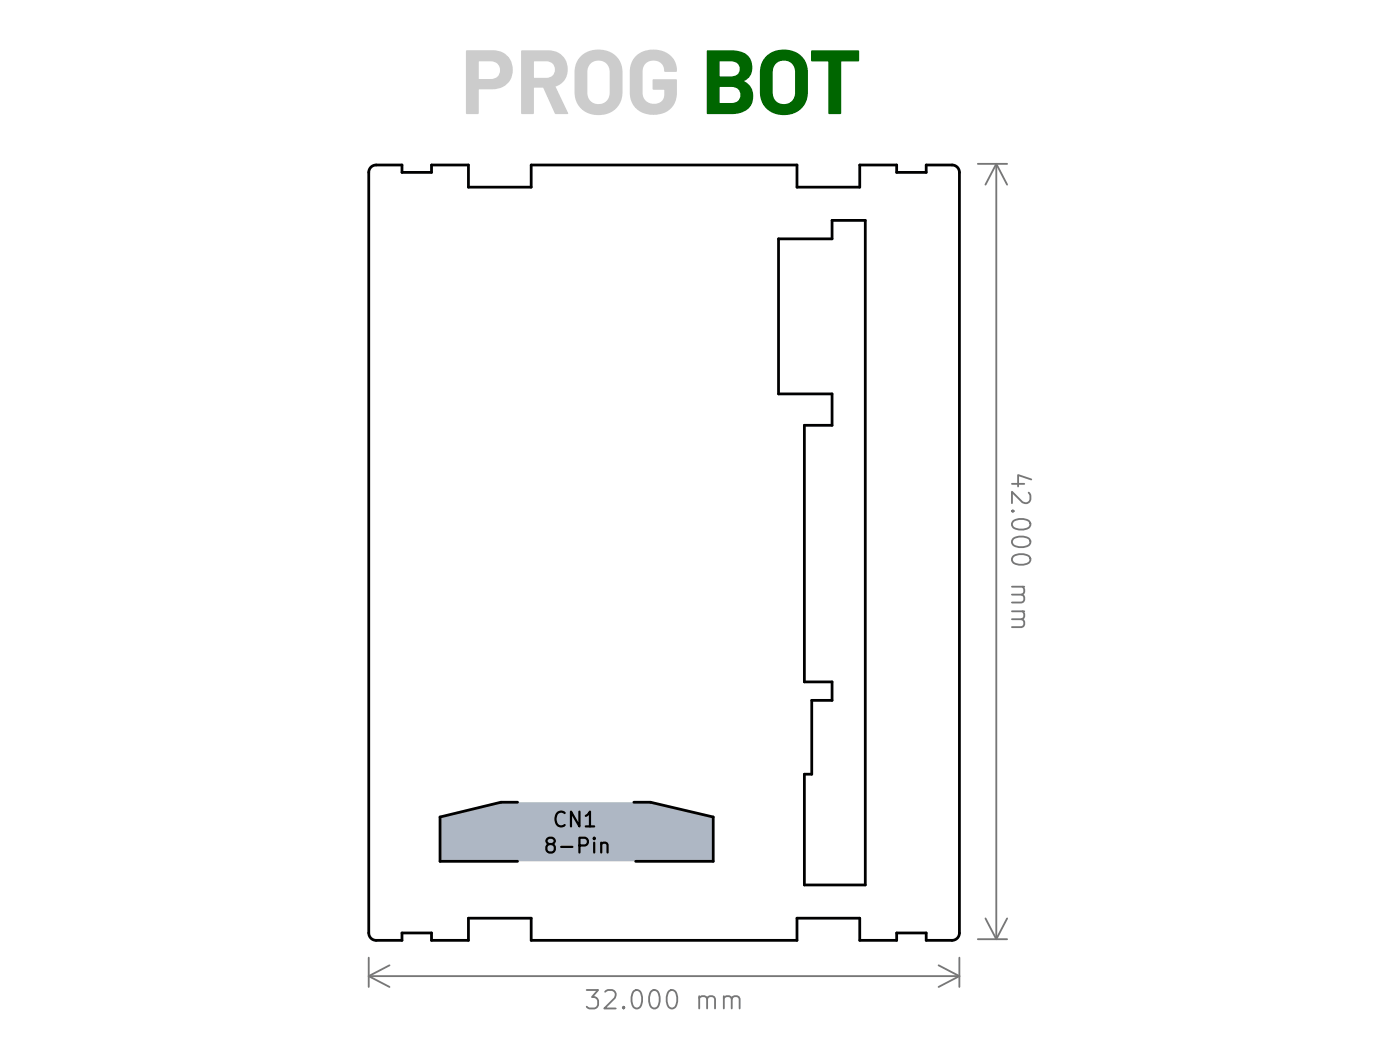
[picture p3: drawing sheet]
<svg xmlns="http://www.w3.org/2000/svg" width="76mm" height="56mm" viewBox="0 0 76 56" stroke-linecap="round" stroke-linejoin="round" font-family="sans-serif">
<defs><g id="words">
<text font-size="4.9" fill="#ccc" x="24.9" y="6.2">PROG BOT</text>
</g></defs>
<!-- layer: Layer 1 -->
<path d="M23.8 44.3l3.3-.8h8.1l3.4 .8v2.4h-14.8z" fill="#aeb7c4"/>
<path d="M20.1 9.1l.2-.2h1.5v.4h1.6v-.4h2v1.2h3.4v-1.2h14.4v1.2h3.4v-1.2h2v.4h1.6v-.4h1.4a.4 .4 0 0 1 .4 .4v41.2a.4 .4 0 0 1-.4 .4h-1.4v-.4h-1.6v.4h-2v-1.2h-3.4v1.2h-14.4v-1.2h-3.4v1.2h-2v-.4h-1.6v.4h-1.4a.4 .4 0 0 1-.4-.4v-41.2zM42.2 12.9h2.9v-1h1.8v36h-3.3v-6h.4v-4h1.1v-1h-1.5v-13.9h1.5v-1.7h-2.9zM28 43.5h-.9l-3.3 .8v2.4h4.2M34.3 43.5h.9l3.4 .8v2.4h-4.2" fill="none" stroke="#000" stroke-width=".15"/>
<g fill="none" stroke="#777" stroke-width=".1">
<path d="M53 8.9h1.6M54 8.9v42M54 8.9l-.6 1.1M54 8.9l.6 1.1M54.8 27.7h.1M54.8 31.8h.7M54.8 33.1h.7M54.8 26.2h.7M54.9 28.3a.66 .66 0 0 1 .9 .1 .53 .53 0 0 1-.5 .3 .53 .53 0 0 1-.5-.3zM54.9 29.2a.66 .66 0 0 1 .9 .1 .53 .53 0 0 1-.5 .4 .53 .53 0 0 1-.5-.4zM54.9 30.2a.66 .66 0 0 1 .9 .1 .53 .53 0 0 1-.5 .3 .53 .53 0 0 1-.5-.3zM55.3 32.2l.2 .2-.1 .2h-.6"/>
<path d="M55.3 33.5l.2 .2-.1 .2-.6 .1M55.4 31.8l.1 .1-.1 .3h-.6M55.4 33.1l.1 .2-.1 .2h-.6M55.7 26.7l.1 .4-.1 .1-.2 .1-.7-.7v.7M55.9 26l-.7-.3v.7M20 52.9h32M20 51.9v1.6M20 52.9l1.1 .6M21.1 52.3l-1.1 .6M31.8 53.6h.6l-.3 .4 .3 .1v.4l-.2 .1h-.3l-.1-.1M32.8 53.7l.4-.1 .1 .1 .1 .2-.7 .7h.7M33.8 54.5v.1"/>
<path d="M34.4 53.7l.1-.1a.53 .53 0 0 1 .3 .5 .53 .53 0 0 1-.3 .5 .66 .66 0 0 1-.1-.9zM35.3 53.7l.1-.1a.53 .53 0 0 1 .4 .5 .53 .53 0 0 1-.4 .5 .66 .66 0 0 1-.1-.9zM36.3 53.7l.1-.1a.53 .53 0 0 1 .3 .5 .53 .53 0 0 1-.3 .5 .66 .66 0 0 1-.1-.9zM37.9 54.1l.1-.1h.3v.6M37.9 54v.6M38.3 54.1l.2-.1h.2v.6M39.2 54.1l.2-.1h.2v.6M39.2 54v.6M39.6 54.1l.2-.1h.2l.1 .6M50.8 52.3l1.2 .6M52 51.9v1.6M52 52.9l-1.2 .6"/>
<path d="M53 50.9h1.6M53.4 49.8l.6 1.1M54.6 49.8l-.6 1.1"/>
</g>
<path d="M29.8 45.7l-.2-.1v-.1l.2-.1h.2v.2l-.3 .2-.1 .1v.2l.2 .1h.1l.2-.2-.1-.2-.1-.1M30.4 45.9h.6M30.6 44a.38 .38 0 0 0-.5 .3 .38 .38 0 0 0 .3 .5l.2-.1M31.4 44v.8l-.5-.8v.8M31.4 45.8h.4v-.2v-.1l-.4-.1v.8M31.7 44.2l.3-.2v.8M31.7 44.8h.5M32.2 45.4v.1M32.2 45.6v.6M32.6 45.7l.1-.1 .2 .1v.5M32.6 45.6v.6" fill="none" stroke="#000" stroke-width=".12"/>
<use href="#words"/>
</svg>
